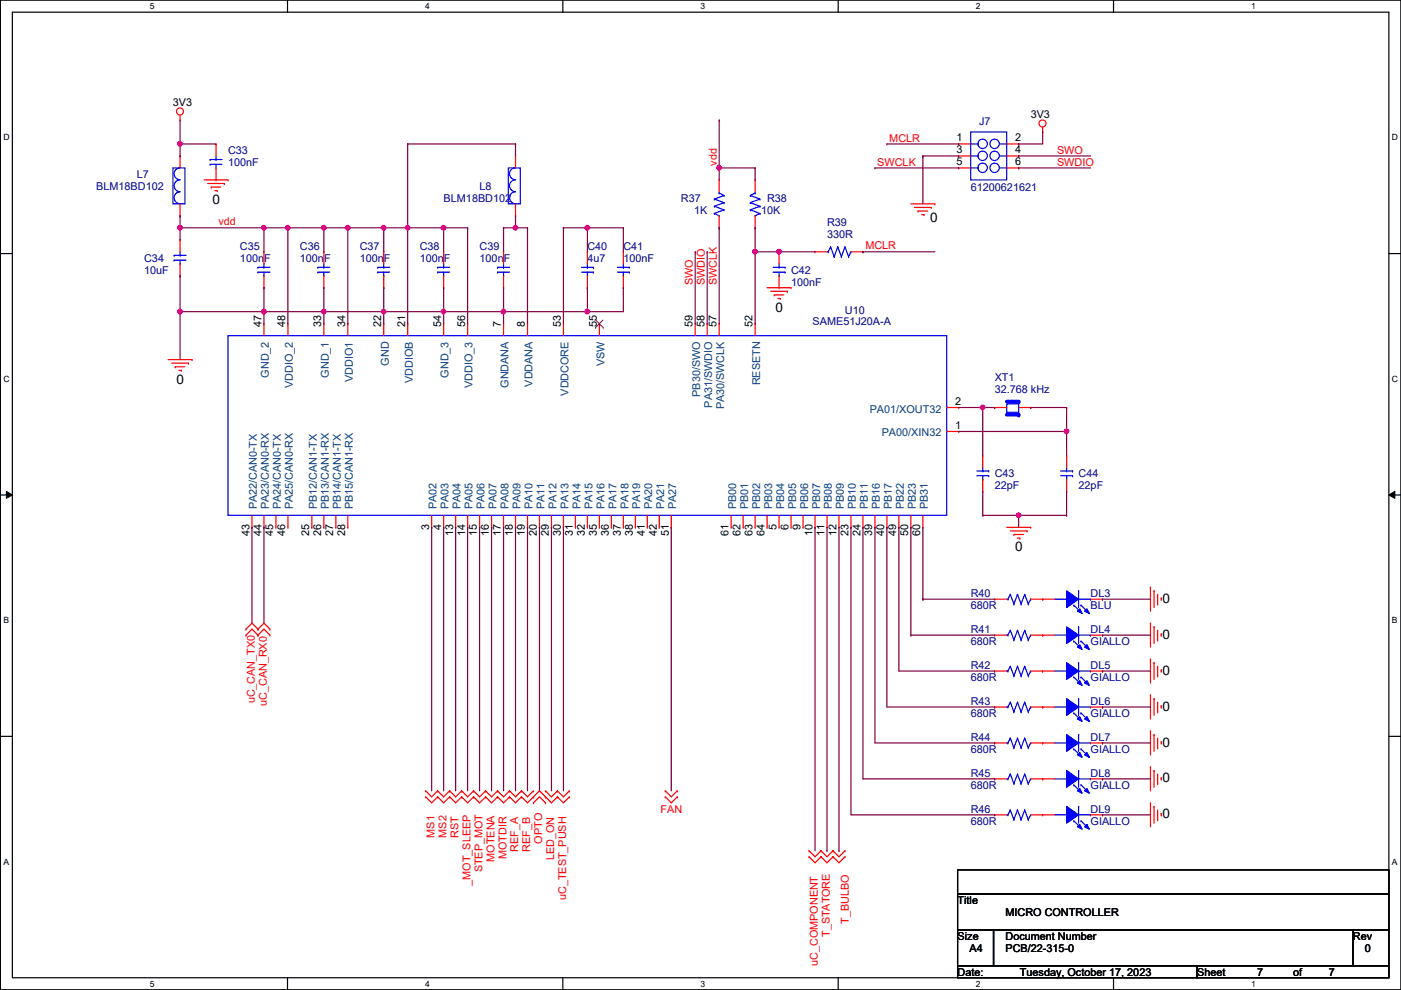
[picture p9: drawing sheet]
<svg xmlns="http://www.w3.org/2000/svg" width="297mm" height="210mm" viewBox="0 0 297 210" stroke-linecap="round" stroke-linejoin="round" font-family="sans-serif">
<defs><g id="words">
<g font-size="2.8">
<text x="45" y="43.2">0</text>
<text x="197.2" y="47">0</text>
<text x="164.4" y="66.1">0</text>
<text x="37.4" y="81.3">0</text>
<text x="215.2" y="116.9">0</text>
<text x="246.5" y="127.8">0</text>
<text x="246.5" y="135.4">0</text>
<text x="246.5" y="143">0</text>
<text x="246.5" y="150.7">0</text>
<text x="246.5" y="158.3">0</text>
<text x="246.5" y="165.9">0</text>
<text x="246.5" y="173.5">0</text>
</g>
<g font-size="2.3">
<text x="36.7" y="22.4">3V3</text>
<text x="202.8" y="30">1</text>
<text x="215.2" y="30">2</text>
<text x="218.5" y="25">3V3</text>
<text x="202.8" y="32.5">3</text>
<text x="202.8" y="35.1">5</text>
<text x="215.2" y="32.5">4</text>
<text x="215.2" y="35.1">6</text>
<text x="55.4" y="69.4" transform="rotate(-90 55.4 69.4)">47</text>
<text x="60.5" y="69.4" transform="rotate(-90 60.5 69.4)">48</text>
<text x="68.1" y="69.4" transform="rotate(-90 68.1 69.4)">33</text>
<text x="73.2" y="69.4" transform="rotate(-90 73.2 69.4)">34</text>
<text x="80.8" y="69.4" transform="rotate(-90 80.8 69.4)">22</text>
<text x="85.9" y="69.4" transform="rotate(-90 85.9 69.4)">21</text>
<text x="93.5" y="69.4" transform="rotate(-90 93.5 69.4)">54</text>
<text x="98.6" y="69.4" transform="rotate(-90 98.6 69.4)">56</text>
<text x="106.2" y="69.4" transform="rotate(-90 106.2 69.4)">7</text>
<text x="111.3" y="69.4" transform="rotate(-90 111.3 69.4)">8</text>
<text x="118.9" y="69.4" transform="rotate(-90 118.9 69.4)">53</text>
<text x="126.5" y="69.4" transform="rotate(-90 126.5 69.4)">55</text>
<text x="146.9" y="69.4" transform="rotate(-90 146.9 69.4)">59</text>
<text x="149.4" y="69.4" transform="rotate(-90 149.4 69.4)">58</text>
<text x="151.9" y="69.4" transform="rotate(-90 151.9 69.4)">57</text>
<text x="159.6" y="69.4" transform="rotate(-90 159.6 69.4)">52</text>
<text x="202.5" y="85.9">2</text>
<text x="202.5" y="90.9">1</text>
<text x="52.9" y="113.6" transform="rotate(-90 52.9 113.6)">43</text>
<text x="55.4" y="113.6" transform="rotate(-90 55.4 113.6)">44</text>
<text x="58" y="113.6" transform="rotate(-90 58 113.6)">45</text>
<text x="60.5" y="113.6" transform="rotate(-90 60.5 113.6)">46</text>
<text x="65.6" y="113.6" transform="rotate(-90 65.6 113.6)">25</text>
<text x="68.1" y="113.6" transform="rotate(-90 68.1 113.6)">26</text>
<text x="70.7" y="113.6" transform="rotate(-90 70.7 113.6)">27</text>
<text x="73.2" y="113.6" transform="rotate(-90 73.2 113.6)">28</text>
<text x="91" y="112.3" transform="rotate(-90 91 112.3)">3</text>
<text x="93.5" y="112.3" transform="rotate(-90 93.5 112.3)">4</text>
<text x="96.1" y="113.6" transform="rotate(-90 96.1 113.6)">13</text>
<text x="98.6" y="113.6" transform="rotate(-90 98.6 113.6)">14</text>
<text x="101.1" y="113.6" transform="rotate(-90 101.1 113.6)">15</text>
<text x="103.7" y="113.6" transform="rotate(-90 103.7 113.6)">16</text>
<text x="106.2" y="113.6" transform="rotate(-90 106.2 113.6)">17</text>
<text x="108.8" y="113.6" transform="rotate(-90 108.8 113.6)">18</text>
<text x="111.3" y="113.6" transform="rotate(-90 111.3 113.6)">19</text>
<text x="113.8" y="113.6" transform="rotate(-90 113.8 113.6)">20</text>
<text x="116.4" y="113.6" transform="rotate(-90 116.4 113.6)">29</text>
<text x="118.9" y="113.6" transform="rotate(-90 118.9 113.6)">30</text>
<text x="121.5" y="113.6" transform="rotate(-90 121.5 113.6)">31</text>
<text x="124" y="113.6" transform="rotate(-90 124 113.6)">32</text>
<text x="126.5" y="113.6" transform="rotate(-90 126.5 113.6)">35</text>
<text x="129.1" y="113.6" transform="rotate(-90 129.1 113.6)">36</text>
<text x="131.6" y="113.6" transform="rotate(-90 131.6 113.6)">37</text>
<text x="134.2" y="113.6" transform="rotate(-90 134.2 113.6)">38</text>
<text x="136.7" y="113.6" transform="rotate(-90 136.7 113.6)">41</text>
<text x="139.2" y="113.6" transform="rotate(-90 139.2 113.6)">42</text>
<text x="141.8" y="113.6" transform="rotate(-90 141.8 113.6)">51</text>
<text x="154.5" y="113.6" transform="rotate(-90 154.5 113.6)">61</text>
<text x="157" y="113.6" transform="rotate(-90 157 113.6)">62</text>
<text x="159.6" y="113.6" transform="rotate(-90 159.6 113.6)">63</text>
<text x="162.1" y="113.6" transform="rotate(-90 162.1 113.6)">64</text>
<text x="164.6" y="112.3" transform="rotate(-90 164.6 112.3)">5</text>
<text x="167.2" y="112.3" transform="rotate(-90 167.2 112.3)">6</text>
<text x="169.7" y="112.3" transform="rotate(-90 169.7 112.3)">9</text>
<text x="172.3" y="113.6" transform="rotate(-90 172.3 113.6)">10</text>
<text x="174.8" y="113.6" transform="rotate(-90 174.8 113.6)">11</text>
<text x="177.3" y="113.6" transform="rotate(-90 177.3 113.6)">12</text>
<text x="179.9" y="113.6" transform="rotate(-90 179.9 113.6)">23</text>
<text x="182.4" y="113.6" transform="rotate(-90 182.4 113.6)">24</text>
<text x="185" y="113.6" transform="rotate(-90 185 113.6)">39</text>
<text x="187.5" y="113.6" transform="rotate(-90 187.5 113.6)">40</text>
<text x="190" y="113.6" transform="rotate(-90 190 113.6)">49</text>
<text x="192.6" y="113.6" transform="rotate(-90 192.6 113.6)">50</text>
<text x="195.1" y="113.6" transform="rotate(-90 195.1 113.6)">60</text>
<text x="203" y="191.6">Title</text>
<text x="213.2" y="194.1">MICRO CONTROLLER</text>
<text x="203" y="199.2">Size</text>
<text x="205.6" y="201.8">A4</text>
<text x="213.2" y="199.2">Document Number</text>
<text x="213.2" y="201.8">PCB/22-315-0</text>
<text x="286.8" y="199.2">Rev</text>
<text x="289.4" y="201.8">0</text>
<text x="203" y="206.8">Date:</text>
<text x="216.2" y="206.8">Tuesday, October 17, 2023</text>
<text x="253.8" y="206.8">Sheet</text>
<text x="266.5" y="206.8">7</text>
<text x="274.1" y="206.8">of</text>
<text x="281.8" y="206.8">7</text>
</g>
<g font-size="2.3" fill="#000080">
<text x="207.6" y="26.5">J7</text>
<text x="48.3" y="32.6">C33</text>
<text x="48.3" y="35.1">100nF</text>
<text x="20.4" y="40.2">BLM18BD102</text>
<text x="29" y="37.7">L7</text>
<text x="101.7" y="40.2">L8</text>
<text x="205.8" y="40.5">61200621621</text>
<text x="94.1" y="42.8">BLM18BD102</text>
<text x="144.4" y="42.8">R37</text>
<text x="147.1" y="45.3">1K</text>
<text x="161.4" y="45.3">10K</text>
<text x="162.6" y="42.8">R38</text>
<text x="175.3" y="47.8">R39</text>
<text x="50.9" y="52.9">C35</text>
<text x="63.6" y="52.9">C36</text>
<text x="76.3" y="52.9">C37</text>
<text x="89" y="52.9">C38</text>
<text x="101.7" y="52.9">C39</text>
<text x="124.5" y="52.9">C40</text>
<text x="132.2" y="52.9">C41</text>
<text x="175.3" y="50.4">330R</text>
<text x="30.6" y="55.5">C34</text>
<text x="30.6" y="58">10uF</text>
<text x="50.9" y="55.5">100nF</text>
<text x="63.6" y="55.5">100nF</text>
<text x="76.3" y="55.5">100nF</text>
<text x="89" y="55.5">100nF</text>
<text x="101.7" y="55.5">100nF</text>
<text x="124.5" y="55.5">4u7</text>
<text x="132.2" y="55.5">100nF</text>
<text x="167.7" y="58">C42</text>
<text x="167.7" y="60.5">100nF</text>
<text x="172.3" y="68.9">SAME51J20A-A</text>
<text x="179.2" y="66.6">U10</text>
<text x="210.9" y="80.9">XT1</text>
<text x="210.9" y="83.4">32.768 kHz</text>
<text x="210.9" y="101.2">C43</text>
<text x="228.7" y="101.2">C44</text>
<text x="210.9" y="103.7">22pF</text>
<text x="228.7" y="103.7">22pF</text>
<text x="205.8" y="126.6">R40</text>
<text x="205.8" y="129.1">680R</text>
<text x="231.2" y="126.6">DL3</text>
<text x="231.2" y="129.1">BLU</text>
<text x="205.8" y="134.2">R41</text>
<text x="205.8" y="136.7">680R</text>
<text x="231.2" y="134.2">DL4</text>
<text x="231.2" y="136.7">GIALLO</text>
<text x="205.8" y="141.8">R42</text>
<text x="231.2" y="141.8">DL5</text>
<text x="205.8" y="144.4">680R</text>
<text x="205.8" y="149.4">R43</text>
<text x="231.2" y="144.4">GIALLO</text>
<text x="231.2" y="149.4">DL6</text>
<text x="205.8" y="152">680R</text>
<text x="231.2" y="152">GIALLO</text>
<text x="205.8" y="157.1">R44</text>
<text x="205.8" y="159.6">680R</text>
<text x="231.2" y="157.1">DL7</text>
<text x="231.2" y="159.6">GIALLO</text>
<text x="205.8" y="164.7">R45</text>
<text x="205.8" y="167.2">680R</text>
<text x="231.2" y="164.7">DL8</text>
<text x="231.2" y="167.2">GIALLO</text>
<text x="205.8" y="172.3">R46</text>
<text x="231.2" y="172.3">DL9</text>
<text x="205.8" y="174.8">680R</text>
<text x="231.2" y="174.8">GIALLO</text>
</g>
<g font-size="2.3" fill="#f00">
<text x="152" y="35.1" transform="rotate(-90 152 35.1)">vdd</text>
<text x="186" y="35.1">SWCLK</text>
<text x="188.5" y="30">MCLR</text>
<text x="224.1" y="32.6">SWO</text>
<text x="224.1" y="35.1">SWDIO</text>
<text x="46.3" y="47.8">vdd</text>
<text x="183.5" y="52.9">MCLR</text>
<text x="146.9" y="60.5" transform="rotate(-90 146.9 60.5)">SWO</text>
<text x="149.4" y="60.5" transform="rotate(-90 149.4 60.5)">SWDIO</text>
<text x="152" y="60.5" transform="rotate(-90 152 60.5)">SWCLK</text>
<text x="54" y="149.1" transform="rotate(-90 54 149.1)">uC_CAN_TX0</text>
<text x="56.6" y="149.6" transform="rotate(-90 56.6 149.6)">uC_CAN_RX0</text>
<text x="140" y="172.3">FAN</text>
<text x="92.1" y="177.6" transform="rotate(-90 92.1 177.6)">MS1</text>
<text x="94.7" y="177.6" transform="rotate(-90 94.7 177.6)">MS2</text>
<text x="97.2" y="177.6" transform="rotate(-90 97.2 177.6)">RST</text>
<text x="115" y="178.9" transform="rotate(-90 115 178.9)">OPTO</text>
<text x="102.3" y="185" transform="rotate(-90 102.3 185)">STEP_MOT</text>
<text x="104.8" y="182.7" transform="rotate(-90 104.8 182.7)">MOTENA</text>
<text x="107.4" y="182.2" transform="rotate(-90 107.4 182.2)">MOTDIR</text>
<text x="109.9" y="180.6" transform="rotate(-90 109.9 180.6)">REF_A</text>
<text x="112.4" y="180.6" transform="rotate(-90 112.4 180.6)">REF_B</text>
<text x="117.5" y="182.4" transform="rotate(-90 117.5 182.4)">LED_ON</text>
<text x="99.7" y="187.7" transform="rotate(-90 99.7 187.7)">_MOT_SLEEP</text>
<text x="120.1" y="190.8" transform="rotate(-90 120.1 190.8)">uC_TEST_PUSH</text>
<text x="180" y="195.9" transform="rotate(-90 180 195.9)">T_BULBO</text>
<text x="175.9" y="198.7" transform="rotate(-90 175.9 198.7)">T_STATORE</text>
<text x="173.4" y="204.8" transform="rotate(-90 173.4 204.8)">uC_COMPONENT</text>
</g>
<g font-size="2.3" fill="#004080">
<text x="82.4" y="77.5" transform="rotate(-90 82.4 77.5)">GND</text>
<text x="128.1" y="77.6" transform="rotate(-90 128.1 77.6)">VSW</text>
<text x="57" y="80.1" transform="rotate(-90 57 80.1)">GND_2</text>
<text x="62.1" y="82.2" transform="rotate(-90 62.1 82.2)">VDDIO_2</text>
<text x="69.7" y="80.1" transform="rotate(-90 69.7 80.1)">GND_1</text>
<text x="74.8" y="80.9" transform="rotate(-90 74.8 80.9)">VDDIO1</text>
<text x="87.5" y="81.2" transform="rotate(-90 87.5 81.2)">VDDIOB</text>
<text x="95.1" y="80.1" transform="rotate(-90 95.1 80.1)">GND_3</text>
<text x="100.2" y="82.2" transform="rotate(-90 100.2 82.2)">VDDIO_3</text>
<text x="107.8" y="82.2" transform="rotate(-90 107.8 82.2)">GNDANA</text>
<text x="112.9" y="82" transform="rotate(-90 112.9 82)">VDDANA</text>
<text x="120.5" y="83.9" transform="rotate(-90 120.5 83.9)">VDDCORE</text>
<text x="161.2" y="81.7" transform="rotate(-90 161.2 81.7)">RESETN</text>
<text x="148.5" y="84.1" transform="rotate(-90 148.5 84.1)">PB30/SWO</text>
<text x="151" y="86.4" transform="rotate(-90 151 86.4)">PA31/SWDIO</text>
<text x="153.5" y="86.8" transform="rotate(-90 153.5 86.8)">PA30/SWCLK</text>
<text x="184.4" y="87.5">PA01/XOUT32</text>
<text x="186.9" y="92.5">PA00/XIN32</text>
<text x="54.5" y="108" transform="rotate(-90 54.5 108)">PA22/CAN0-TX</text>
<text x="57" y="108" transform="rotate(-90 57 108)">PA23/CAN0-RX</text>
<text x="59.6" y="108" transform="rotate(-90 59.6 108)">PA24/CAN0-TX</text>
<text x="62.1" y="108" transform="rotate(-90 62.1 108)">PA25/CAN0-RX</text>
<text x="67.2" y="108" transform="rotate(-90 67.2 108)">PB12/CAN1-TX</text>
<text x="69.7" y="108" transform="rotate(-90 69.7 108)">PB13/CAN1-RX</text>
<text x="72.3" y="108" transform="rotate(-90 72.3 108)">PB14/CAN1-TX</text>
<text x="74.8" y="108" transform="rotate(-90 74.8 108)">PB15/CAN1-RX</text>
<text x="92.6" y="108" transform="rotate(-90 92.6 108)">PA02</text>
<text x="95.1" y="108" transform="rotate(-90 95.1 108)">PA03</text>
<text x="97.7" y="108" transform="rotate(-90 97.7 108)">PA04</text>
<text x="100.2" y="108" transform="rotate(-90 100.2 108)">PA05</text>
<text x="102.7" y="108" transform="rotate(-90 102.7 108)">PA06</text>
<text x="105.3" y="108" transform="rotate(-90 105.3 108)">PA07</text>
<text x="107.8" y="108" transform="rotate(-90 107.8 108)">PA08</text>
<text x="110.4" y="108" transform="rotate(-90 110.4 108)">PA09</text>
<text x="112.9" y="108" transform="rotate(-90 112.9 108)">PA10</text>
<text x="115.4" y="108" transform="rotate(-90 115.4 108)">PA11</text>
<text x="118" y="108" transform="rotate(-90 118 108)">PA12</text>
<text x="120.5" y="108" transform="rotate(-90 120.5 108)">PA13</text>
<text x="123.1" y="108" transform="rotate(-90 123.1 108)">PA14</text>
<text x="125.6" y="108" transform="rotate(-90 125.6 108)">PA15</text>
<text x="128.1" y="108" transform="rotate(-90 128.1 108)">PA16</text>
<text x="130.7" y="108" transform="rotate(-90 130.7 108)">PA17</text>
<text x="133.2" y="108" transform="rotate(-90 133.2 108)">PA18</text>
<text x="135.8" y="108" transform="rotate(-90 135.8 108)">PA19</text>
<text x="138.3" y="108" transform="rotate(-90 138.3 108)">PA20</text>
<text x="140.8" y="108" transform="rotate(-90 140.8 108)">PA21</text>
<text x="143.4" y="108" transform="rotate(-90 143.4 108)">PA27</text>
<text x="156.1" y="108" transform="rotate(-90 156.1 108)">PB00</text>
<text x="158.6" y="108" transform="rotate(-90 158.6 108)">PB01</text>
<text x="161.2" y="108" transform="rotate(-90 161.2 108)">PB02</text>
<text x="163.7" y="108" transform="rotate(-90 163.7 108)">PB03</text>
<text x="166.2" y="108" transform="rotate(-90 166.2 108)">PB04</text>
<text x="168.8" y="108" transform="rotate(-90 168.8 108)">PB05</text>
<text x="171.3" y="108" transform="rotate(-90 171.3 108)">PB06</text>
<text x="173.9" y="108" transform="rotate(-90 173.9 108)">PB07</text>
<text x="176.4" y="108" transform="rotate(-90 176.4 108)">PB08</text>
<text x="178.9" y="108" transform="rotate(-90 178.9 108)">PB09</text>
<text x="181.5" y="108" transform="rotate(-90 181.5 108)">PB10</text>
<text x="184" y="108" transform="rotate(-90 184 108)">PB11</text>
<text x="186.6" y="108" transform="rotate(-90 186.6 108)">PB16</text>
<text x="189.1" y="108" transform="rotate(-90 189.1 108)">PB17</text>
<text x="191.6" y="108" transform="rotate(-90 191.6 108)">PB22</text>
<text x="194.2" y="108" transform="rotate(-90 194.2 108)">PB23</text>
<text x="196.7" y="108" transform="rotate(-90 196.7 108)">PB31</text>
</g>
<g font-size="1.8">
<text x="31.8" y="1.9">5</text>
<text x="90.1" y="1.9">4</text>
<text x="148.5" y="1.9">3</text>
<text x="206.9" y="1.9">2</text>
<text x="265.3" y="1.9">1</text>
<text x=".7" y="29.8">D</text>
<text x="295.1" y="29.8">D</text>
<text x=".7" y="80.9">C</text>
<text x="295.1" y="80.9">C</text>
<text x=".7" y="132.1">B</text>
<text x="295.1" y="132.1">B</text>
<text x=".7" y="183.3">A</text>
<text x="295.1" y="183.3">A</text>
<text x="31.8" y="209.2">5</text>
<text x="90.1" y="209.2">4</text>
<text x="148.5" y="209.2">3</text>
<text x="206.9" y="209.2">2</text>
<text x="265.3" y="209.2">1</text>
</g>
</g></defs>
<path d="M.1 0h296.9v209.8h-296.9zM2.6 2.6h291.9v204.7h-291.9z" fill="none" stroke="#000" stroke-width=".25"/>
<g fill="#fff">
<path d="M31.8 .3h1v2h-1z"/>
<path d="M31.8 207.6h1v1.9h-1z"/>
</g>
<path d="M61 0v2.6M61 207.3v2.5" fill="none" stroke="#000" stroke-width=".25"/>
<g fill="#fff">
<path d="M90.1 .3h1v2h-1z"/>
<path d="M90.1 207.6h1v1.9h-1z"/>
</g>
<path d="M119.3 0v2.6M119.3 207.3v2.5" fill="none" stroke="#000" stroke-width=".25"/>
<g fill="#fff">
<path d="M148.5 .3h1v2h-1z"/>
<path d="M148.5 207.6h1v1.9h-1z"/>
</g>
<path d="M177.7 0v2.6M177.7 207.3v2.5" fill="none" stroke="#000" stroke-width=".25"/>
<g fill="#fff">
<path d="M206.9 .3h1v2h-1z"/>
<path d="M206.9 207.6h1v1.9h-1z"/>
</g>
<path d="M236.1 0v2.6M236.1 207.3v2.5" fill="none" stroke="#000" stroke-width=".25"/>
<g fill="#fff">
<path d="M265.3 .3h.9v2h-.9z"/>
<path d="M265.3 207.6h.9v1.9h-.9z"/>
<path d="M.7 28.2h1.3v1.9h-1.3z"/>
<path d="M295.1 28.2h1.3v1.9h-1.3z"/>
<path d="M.7 79.3h1.3v2h-1.3z"/>
<path d="M295.1 79.3h1.3v2h-1.3z"/>
</g>
<path d="M.1 53.8h2.5M294.5 53.8h2.5" fill="none" stroke="#000" stroke-width=".25"/>
<g fill="#fff">
<path d="M.7 130.5h1.2v2h-1.2z"/>
<path d="M295.1 130.5h1.2v2h-1.2z"/>
</g>
<path d="M.1 104.9h2.5M294.5 104.9h2.5" fill="none" stroke="#000" stroke-width=".25"/>
<path d="M1.4 104.2l1.2 .7-1.2 .8zM294.5 104.9l1.2-.7v1.5z" fill="#000"/>
<path d="M1.4 104.2l1.2 .7-1.2 .8zM294.5 104.9l1.2-.7v1.5z" fill="none" stroke="#000" stroke-width=".21"/>
<g fill="#fff">
<path d="M.7 181.7h1.2v2h-1.2z"/>
<path d="M295.1 181.7h1.2v2h-1.2z"/>
</g>
<path d="M.1 156.1h2.5M294.5 156.1h2.5M203 184.4h91.5v5.1h-91.5zM203 189.5h91.5v7.6h-91.5zM203 197.1h7.6v7.7h-7.6zM210.6 197.1h76.2v7.7h-76.2zM286.8 197.1h7.7v7.7h-7.7zM203 204.8h50.8v2.5h-50.8zM253.8 204.8h40.7v2.5h-40.7z" fill="none" stroke="#000" stroke-width=".25"/>
<g fill="none" stroke="#f00" stroke-width=".25">
<path d="M38.2 25.4h.1M38.2 24.4v1M43.3 38.1h5M44 38.9h3.6M44.8 39.7h.1M44.8 39.7h2M47.6 38.9h.1M48.3 38.1h.1M160.1 38.1h.1M160.1 38.1v2.6M221.1 28h.1M221.1 27v1"/>
<path d="M45.5 40.4h.6M46.1 40.4h.1M160.1 48.3h.1M160.1 45.8v2.5M193.1 43.2h5.1M193.9 44h3.5M194.6 44.7h.1M194.6 44.7h2.1M195.4 45.5h.5M195.9 45.5h.1M197.4 44h.1M198.2 43.2h.1"/>
<path d="M35.6 76.2h5.1M36.4 77h3.6M37.2 77.8h.1M37.2 77.8h2M37.9 78.5h.5M38.4 78.5h.1M40 77h.1M40.7 76.2h.1M162.6 61h5.1M163.4 61.8h3.6M164.2 62.5h.1M164.2 62.5h2"/>
<path d="M164.9 63.3h.5M165.4 63.3h.1M167 61.8h.1M167.7 61h.1M213.4 111.8h5.1M214.2 112.6h3.6M215 113.3h.1M215 113.3h2M215.7 114.1h.5M216.2 114.1h.1M217.8 112.6h.1M218.5 111.8h.1"/>
<path d="M52.2 133.4h.1M52.2 134.7h.1M52.2 133.4l1.2-1.3 1.3 1.3M52.2 134.7l1.2-1.3 1.3 1.3M54.7 133.4h.1M54.7 134.7h.1M54.7 133.4l1.3-1.3 1.2 1.3M54.7 134.7l1.3-1.3 1.2 1.3M57.2 133.4h.1M57.2 134.7h.1M243.9 124.5h.1M243.9 132.1h.1"/>
<path d="M243.9 139.7h.1M243.9 124.5v5.1M243.9 132.1v5.1M243.9 139.7v5.1M244.7 125.3h.1M244.7 132.9h.1M244.7 125.3v3.5M244.7 132.9v3.5M245.4 128.1h.1M245.4 135.7h.1M245.4 126v2.1M245.4 133.6v2.1"/>
<path d="M246.2 126.8h.1M246.2 134.4h.1M246.2 126.8v.5M246.2 134.4v.5M243.9 147.4h.1M243.9 155h.1M243.9 147.4v5M243.9 155v5.1M244.7 140.5h.1M244.7 148.1h.1M244.7 155.7h.1M244.7 140.5v3.6"/>
<path d="M244.7 148.1v3.6M244.7 155.7v3.6M245.4 143.3h.1M245.4 150.9h.1M245.4 158.5h.1M245.4 141.3v2M245.4 148.9v2M245.4 156.5v2M246.2 142h.1M246.2 149.6h.1M246.2 157.3h.1M246.2 142v.5"/>
<path d="M246.2 149.6v.6M246.2 157.3v.5M90.3 169h.1M90.3 167.7h.1M90.3 169l1.2 1.2 1.3-1.2M90.3 167.7l1.2 1.3 1.3-1.3M92.8 169h.1M92.8 167.7h.1M92.8 169l1.3 1.2 1.2-1.2M92.8 167.7l1.3 1.3 1.2-1.3M95.3 169h.1M95.3 167.7h.1"/>
<path d="M95.3 169l1.3 1.2 1.3-1.2M95.3 167.7l1.3 1.3 1.3-1.3M97.9 169h.1M97.9 167.7h.1M97.9 169l1.2 1.2 1.3-1.2M97.9 167.7l1.2 1.3 1.3-1.3M100.4 169h.1M100.4 167.7h.1M100.4 169l1.3 1.2 1.3-1.2M100.4 167.7l1.3 1.3 1.3-1.3M103 169h.1M103 167.7h.1"/>
<path d="M103 169l1.2 1.2 1.3-1.2M103 167.7l1.2 1.3 1.3-1.3M105.5 169h.1M105.5 167.7h.1M105.5 169l1.3 1.2 1.2-1.2M105.5 167.7l1.3 1.3 1.2-1.3M108 169h.1M108 167.7h.1M108 169l1.3 1.2 1.3-1.2M108 167.7l1.3 1.3 1.3-1.3M110.6 169h.1M110.6 167.7h.1"/>
<path d="M110.6 169l1.2 1.2 2.6-2.5 2.5 2.5 1.3-1.2M110.6 167.7l1.2 1.3 1.3-1.3M113.1 169h.1M113.1 170.2h.1M113.1 167.7h.1M113.1 170.2l1.3-1.2 1.3 1.2M115.7 169h.1M115.7 170.2h.1M115.7 167.7h.1M115.7 167.7l1.2 1.3 1.3-1.3M118.2 169h.1M118.2 167.7h.1"/>
<path d="M118.2 169l1.3 1.2 1.2-1.2M118.2 167.7l1.3 1.3 1.2-1.3M120.7 169h.1M120.7 167.7h.1M141.1 169h.1M141.1 167.7h.1M141.1 169l1.2 1.2 1.3-1.2M141.1 167.7l1.2 1.3 1.3-1.3M143.6 169h.1M143.6 167.7h.1M243.9 162.6h.1M243.9 170.2h.1"/>
<path d="M243.9 162.6v5.1M243.9 170.2v5.1M244.7 163.4h.1M244.7 171h.1M244.7 163.4v3.5M244.7 171v3.5M245.4 166.2h.1M245.4 173.8h.1M245.4 164.1v2.1M245.4 171.7v2.1M246.2 164.9h.1M246.2 172.5h.1"/>
<path d="M246.2 164.9v.5M246.2 172.5v.5M171.5 181.7h.1M171.5 180.4h.1M171.5 181.7l1.3 1.2 1.3-1.2M171.5 180.4l1.3 1.3 1.3-1.3M174.1 181.7h.1M174.1 180.4h.1M174.1 181.7l1.2 1.2 1.3-1.2M174.1 180.4l1.2 1.3 1.3-1.3M176.6 181.7h.1M176.6 180.4h.1"/>
<path d="M176.6 181.7l1.3 1.2 1.3-1.2M176.6 180.4l1.3 1.3 1.3-1.3M179.2 181.7h.1M179.2 180.4h.1"/>
<circle cx="38.2" cy="23.6" r=".75"/>
<circle cx="221" cy="26.2" r=".75"/>
</g>
<g fill="none" stroke="#00f" stroke-width=".25">
<path d="M159.1 41.4h.1M159.1 43h.1M159.1 44.5h.1M159.1 41.4l2 .8M159.1 43l2 .7M159.1 44.5l2 .8M160.1 45.8h.1M160.1 40.9h.1M160.1 40.9l-1 .5M160.1 40.7v.2M161.1 42.2h.1M161.1 43.7h.1"/>
<path d="M161.1 45.3h.1M161.1 42.2l-2 .8M161.1 43.7l-2 .8M161.1 45.3l-1 .5M213.4 85.6h2.6v1.8h-2.6z"/>
</g>
<path d="M213.4 87.9h2.6" fill="none" stroke="#00f" stroke-width=".76"/>
<circle cx="216" cy="87.9" r=".38" fill="#00f"/>
<path d="M213.4 85.1h2.6" fill="none" stroke="#00f" stroke-width=".76"/>
<circle cx="216" cy="85.1" r=".38" fill="#00f"/>
<path d="M124.5 53.4h.1M124.5 53.4v2.5M124.5 58.5v2.5M124.5 61h.1M210.9 86.4h.1M210.9 86.4h2.5M216 86.4h2.5M218.5 86.4h.1M210.9 157.5h.1M210.9 157.5h2.5M218.5 157.5h2.6M221.1 157.5h.1" fill="none" stroke="#f00" stroke-width=".25"/>
<g fill="none" stroke="#00f" stroke-width=".25">
<path d="M123.3 56.7h2.5M123.3 57.7h2.5M124.5 58.5h.1M124.5 56.7h.1M124.5 55.9v.8M124.5 57.7v.8M125.8 56.7h.1M125.8 57.7h.1M213.4 157.5h.3M213.7 157.5h.1M214.2 156.5h.1M214.2 156.5l-.5 1"/>
<path d="M214.2 156.5l.8 2M215 158.5h.1M215.7 156.5h.1M215.7 156.5l-.7 2M215.7 156.5l.8 2M216.5 158.5h.1M217.3 156.5h.1M217.3 156.5l-.8 2M217.3 156.5l.7 2M218 158.5h.1M218.5 157.5h.1M218.5 157.5l-.5 1"/>
<path d="M223.6 157.5h2.5M226.1 157.5h.1M227.7 158.8h.1M227.7 158.8l1.5 1.5M228.7 155.7h.1M228.7 157.5h2.5M228.7 155.7v3.6M229.2 158.8h.1M229.2 158.8l1.5 1.5M231.2 157.5h.1"/>
</g>
<path d="M226.1 155.7l2.6 1.8-2.6 1.8z" fill-rule="evenodd" fill="#00f"/>
<path d="M226.1 155.7l2.6 1.8-2.6 1.8z" fill="none" stroke="#00f" stroke-width=".25"/>
<path d="M230.5 159.6l.5 1-1-.5z" fill-rule="evenodd" fill="#00f"/>
<path d="M230.5 159.6l.5 1-1-.5z" fill="none" stroke="#00f" stroke-width=".25"/>
<path d="M228.9 159.6l.5 1-1-.5z" fill-rule="evenodd" fill="#00f"/>
<g fill="none" stroke="#00f" stroke-width=".25">
<path d="M36.7 35.6h2.5v7.6h-2.5zM38.2 38.1a1.25 1.25 0 0 0-1.3 1.3 1.25 1.25 0 0 0 1.3 1.2M38.2 35.6a1.25 1.25 0 0 0-1.3 1.3 1.25 1.25 0 0 0 1.3 1.2M107.8 35.6h2.5v7.6h-2.5zM109.3 38.1a1.25 1.25 0 0 0-1.3 1.3 1.25 1.25 0 0 0 1.3 1.2M109.3 35.6a1.25 1.25 0 0 0-1.3 1.3 1.25 1.25 0 0 0 1.3 1.2M205.8 28h7.6v10.1h-7.6zM205.8 30.5h1.5M205.8 33.1h1.5M205.8 35.6h1.5M207.3 30.5h.1M207.3 33.1h.1"/>
<path d="M207.3 35.6h.1M211.9 30.5h1.5M211.9 33.1h1.5M211.9 35.6h1.5M213.4 30.5h.1M213.4 33.1h.1M213.4 35.6h.1M38.2 40.7a1.25 1.25 0 0 0-1.3 1.2 1.25 1.25 0 0 0 1.3 1.3M54.7 56.7h.1M54.7 57.7h.1M54.7 56.7h2.5M54.7 57.7h2.5"/>
<path d="M56 58.5h.1M56 56.7h.1M56 55.9v.8M56 57.7v.8M67.4 56.7h.1M67.4 57.7h.1M67.4 56.7h2.5M67.4 57.7h2.5M68.7 58.5h.1M68.7 56.7h.1M68.7 55.9v.8M68.7 57.7v.8"/>
<path d="M109.3 40.7a1.25 1.25 0 0 0-1.3 1.2 1.25 1.25 0 0 0 1.3 1.3M130.9 56.7h2.5M130.9 57.7h2.5M132.2 58.5h.1M132.2 56.7h.1M132.2 55.9v.8M132.2 57.7v.8M133.4 56.7h.1M133.4 57.7h.1M163.9 56.7h2.6M163.9 57.7h2.6M165.2 58.5h.1"/>
<path d="M165.2 56.7h.1M165.2 55.9v.8M165.2 57.7v.8M166.5 56.7h.1M166.5 57.7h.1M207.1 99.9h2.5M208.4 99.9h.1M208.4 99.1v.8M209.6 99.9h.1M207.1 100.9h2.5M208.4 101.6h.1M208.4 100.9v.7"/>
<path d="M209.6 100.9h.1M213.4 127h.3M213.7 127h.1M214.2 126h.1M214.2 126l-.5 1M214.2 126l.8 2.1M215 128.1h.1M215.7 126h.1M215.7 126l-.7 2.1M215.7 126l.8 2.1M216.5 128.1h.1M217.3 126h.1"/>
<path d="M217.3 126l-.8 2.1M217.3 126l.7 2.1M218 128.1h.1M218.5 127h.1M218.5 127l-.5 1.1M213.4 142.3h.3M213.7 142.3h.1M214.2 141.3h.1M214.2 141.3l-.5 1M214.2 141.3l.8 2M215 143.3h.1M215.7 141.3h.1"/>
<path d="M215.7 141.3l-.7 2M215.7 141.3l.8 2M216.5 143.3h.1M217.3 141.3h.1M217.3 141.3l-.8 2M217.3 141.3l.7 2M218 143.3h.1M218.5 142.3h.1M218.5 142.3l-.5 1M228.9 159.6l.5 1-1-.5zM213.4 172.8h.3M213.4 165.1h.3"/>
<path d="M213.7 172.8h.1M213.7 165.1h.1M214.2 171.7h.1M214.2 164.1h.1M214.2 171.7l-.5 1.1M214.2 171.7l.8 2.1M214.2 164.1l-.5 1M214.2 164.1l.8 2.1M215 173.8h.1M215 166.2h.1M215.7 171.7h.1M215.7 164.1h.1"/>
<path d="M215.7 171.7l-.7 2.1M215.7 171.7l.8 2.1M215.7 164.1l-.7 2.1M215.7 164.1l.8 2.1M216.5 173.8h.1M216.5 166.2h.1M217.3 171.7h.1M217.3 164.1h.1M217.3 171.7l-.8 2.1M217.3 171.7l.7 2.1M217.3 164.1l-.8 2.1M217.3 164.1l.7 2.1"/>
<path d="M218 173.8h.1M218 166.2h.1M218.5 172.8h.1M218.5 165.1h.1M218.5 172.8l-.5 1M218.5 165.1l-.5 1.1M223.6 172.8h2.5M226.1 172.8h.1M227.7 174h.1M227.7 174l1.5 1.6M228.7 171h.1M228.7 172.8h2.5"/>
<path d="M228.7 171v3.5M229.2 174h.1M229.2 174l1.5 1.6M231.2 172.8h.1"/>
<circle cx="208.3" cy="30.5" r="1"/>
<circle cx="208.3" cy="33" r="1"/>
<circle cx="208.3" cy="35.6" r="1"/>
<circle cx="210.9" cy="30.5" r="1"/>
<circle cx="210.9" cy="33" r="1"/>
<circle cx="210.9" cy="35.6" r="1"/>
</g>
<g fill="none" stroke="#f00" stroke-width=".25">
<path d="M38.2 33.1h.1M38.2 33.1v2.5M109.3 33.1h.1M109.3 33.1v2.5M203.3 30.5h.1M203.3 33.1h.1M203.3 35.6h.1M203.3 30.5h2.5M203.3 33.1h2.5M203.3 35.6h2.5M213.4 30.5h2.6M213.4 33.1h2.6"/>
<path d="M213.4 35.6h2.6M216 30.5h.1M216 33.1h.1M216 35.6h.1M38.2 45.8h.1M38.2 43.2v2.6M56 53.4h.1M56 53.4v2.5M56 58.5v2.5M68.7 53.4h.1M68.7 53.4v2.5M68.7 58.5v2.5"/>
<path d="M109.3 45.8h.1M109.3 43.2v2.6M132.2 53.4h.1M132.2 53.4v2.5M132.2 58.5v2.5M165.2 53.4h.1M165.2 53.4v2.5M165.2 58.5v2.5M56 61h.1M68.7 61h.1M132.2 61h.1M165.2 61h.1"/>
<path d="M208.4 96.6h.1M208.4 96.6v2.5M208.4 104.2h.1M208.4 101.6v2.6M210.9 127h.1M210.9 127h2.5M218.5 127h2.6M221.1 127h.1M210.9 142.3h.1M210.9 142.3h2.5M218.5 142.3h2.6M221.1 157.5h.1"/>
<path d="M221.1 142.3h.1M221.1 157.5h2.5M231.2 157.5h2.6M233.8 157.5h.1M210.9 172.8h.1M210.9 165.1h.1M210.9 172.8h2.5M210.9 165.1h2.5M218.5 172.8h2.6M218.5 165.1h2.6M221.1 172.8h.1M221.1 165.1h.1"/>
</g>
<path d="M226.1 171l2.6 1.8-2.6 1.7z" fill-rule="evenodd" fill="#00f"/>
<path d="M226.1 171l2.6 1.8-2.6 1.7z" fill="none" stroke="#00f" stroke-width=".25"/>
<path d="M230.5 174.8l.5 1-1-.5z" fill-rule="evenodd" fill="#00f"/>
<path d="M230.5 174.8l.5 1-1-.5z" fill="none" stroke="#00f" stroke-width=".25"/>
<path d="M228.9 174.8l.5 1-1-.5z" fill-rule="evenodd" fill="#00f"/>
<g fill="none" stroke="#00f" stroke-width=".25">
<path d="M213.4 134.7h.3M213.7 134.7h.1M214.2 133.6h.1M214.2 133.6l-.5 1.1M214.2 133.6l.8 2.1M215 135.7h.1M215.7 133.6h.1M215.7 133.6l-.7 2.1M215.7 133.6l.8 2.1M216.5 135.7h.1M217.3 133.6h.1M217.3 133.6l-.8 2.1"/>
<path d="M217.3 133.6l.7 2.1M218 135.7h.1M218.5 134.7h.1M218.5 134.7l-.5 1M223.6 165.1h2.5M226.1 165.1h.1M227.7 166.4h.1M227.7 166.4l1.5 1.5M228.7 163.4h.1M228.7 163.4v3.5M228.7 165.1h2.5M228.9 174.8l.5 1-1-.5z"/>
<path d="M229.2 166.4h.1M229.2 166.4l1.5 1.5M231.2 165.1h.1"/>
</g>
<path d="M210.9 134.7h.1M210.9 134.7h2.5M218.5 134.7h2.6M221.1 134.7h.1M221.1 172.8h.1M221.1 172.8h2.5M231.2 172.8h2.6M233.8 172.8h.1" fill="none" stroke="#f00" stroke-width=".25"/>
<path d="M226.1 163.4l2.6 1.7-2.6 1.8z" fill-rule="evenodd" fill="#00f"/>
<path d="M226.1 163.4l2.6 1.7-2.6 1.8z" fill="none" stroke="#00f" stroke-width=".25"/>
<path d="M230.5 167.2l.5 1-1-.5z" fill-rule="evenodd" fill="#00f"/>
<path d="M230.5 167.2l.5 1-1-.5z" fill="none" stroke="#00f" stroke-width=".25"/>
<path d="M228.9 167.2l.5 1-1-.5z" fill-rule="evenodd" fill="#00f"/>
<path d="M223.6 127h2.5M226.1 127h.1M227.7 128.3h.1M227.7 128.3l1.5 1.5M228.7 125.3h.1M228.7 125.3v3.5M228.7 127h2.5M229.2 128.3h.1M229.2 128.3l1.5 1.5M231.2 127h.1M228.9 167.2l.5 1-1-.5z" fill="none" stroke="#00f" stroke-width=".25"/>
<path d="M221.1 165.1h.1M221.1 165.1h2.5M231.2 165.1h2.6M233.8 165.1h.1" fill="none" stroke="#f00" stroke-width=".25"/>
<path d="M226.1 125.3l2.6 1.7-2.6 1.8z" fill-rule="evenodd" fill="#00f"/>
<path d="M226.1 125.3l2.6 1.7-2.6 1.8z" fill="none" stroke="#00f" stroke-width=".25"/>
<path d="M230.5 129.1l.5 1-1-.5z" fill-rule="evenodd" fill="#00f"/>
<path d="M230.5 129.1l.5 1-1-.5z" fill="none" stroke="#00f" stroke-width=".25"/>
<path d="M228.9 129.1l.5 1-1-.5z" fill-rule="evenodd" fill="#00f"/>
<path d="M228.9 129.1l.5 1-1-.5zM223.6 142.3h2.5M226.1 142.3h.1M227.7 143.6h.1M227.7 143.6l1.5 1.5M228.7 140.5h.1M228.7 140.5v3.6M228.7 142.3h2.5M229.2 143.6h.1M229.2 143.6l1.5 1.5M231.2 142.3h.1" fill="none" stroke="#00f" stroke-width=".25"/>
<path d="M221.1 127h.1M221.1 127h2.5M231.2 127h2.6M233.8 127h.1" fill="none" stroke="#f00" stroke-width=".25"/>
<path d="M226.1 140.5l2.6 1.8-2.6 1.8z" fill-rule="evenodd" fill="#00f"/>
<path d="M226.1 140.5l2.6 1.8-2.6 1.8z" fill="none" stroke="#00f" stroke-width=".25"/>
<path d="M230.5 144.3l.5 1-1-.5z" fill-rule="evenodd" fill="#00f"/>
<path d="M230.5 144.3l.5 1-1-.5z" fill="none" stroke="#00f" stroke-width=".25"/>
<path d="M228.9 144.3l.5 1-1-.5z" fill-rule="evenodd" fill="#00f"/>
<g fill="none" stroke="#00f" stroke-width=".25">
<path d="M44.5 33.8h.1M44.5 34.8h.1M44.5 33.8h2.6M44.5 34.8h2.6M45.8 35.6h.1M45.8 33.8h.1M45.8 33.1v.7M45.8 34.8v.8M36.9 54.1h.1M36.9 55.2h.1M36.9 54.1h2.6M36.9 55.2h2.6"/>
<path d="M38.2 55.9h.1M38.2 54.1h.1M38.2 53.4v.7M38.2 55.2v.7M80.1 56.7h.1M80.1 57.7h.1M80.1 56.7h2.5M80.1 57.7h2.5M81.4 58.5h.1M81.4 56.7h.1M81.4 55.9v.8M81.4 57.7v.8"/>
<path d="M92.8 56.7h.1M92.8 57.7h.1M92.8 56.7h2.5M92.8 57.7h2.5M94.1 58.5h.1M94.1 56.7h.1M94.1 55.9v.8M94.1 57.7v.8M175.3 53.4h.3M175.6 53.4h.1M176.1 52.4h.1M176.1 52.4l-.5 1"/>
<path d="M176.1 52.4l.8 2M176.9 54.4h.1M177.6 52.4h.1M177.6 52.4l-.7 2M177.6 52.4l.8 2M178.4 54.4h.1M179.2 52.4h.1M179.2 52.4l-.8 2M179.2 52.4l.7 2M179.9 54.4h.1M180.4 53.4h.1M180.4 53.4l-.5 1"/>
<path d="M48.3 71.2h152.4v38.1h-152.4zM224.9 99.9h2.5M226.1 99.9h.1M226.1 99.1v.8M227.4 99.9h.1M224.9 100.9h2.5M226.1 101.6h.1M226.1 100.9v.7M227.4 100.9h.1M223.6 134.7h2.5M226.1 134.7h.1M227.7 135.9h.1"/>
<path d="M227.7 135.9l1.5 1.6M228.7 132.9h.1M228.7 132.9v3.5M228.7 134.7h2.5M229.2 135.9h.1M229.2 135.9l1.5 1.6M231.2 134.7h.1M213.4 149.9h.3M213.7 149.9h.1M214.2 148.9h.1M214.2 148.9l-.5 1M214.2 148.9l.8 2"/>
<path d="M215 150.9h.1M215.7 148.9h.1M215.7 148.9l-.7 2M215.7 148.9l.8 2M216.5 150.9h.1M217.3 148.9h.1M217.3 148.9l-.8 2M217.3 148.9l.7 2M218 150.9h.1M218.5 149.9h.1M218.5 149.9l-.5 1M228.9 144.3l.5 1-1-.5z"/>
</g>
<g fill="none" stroke="#f00" stroke-width=".25">
<path d="M45.8 30.5h.1M45.8 38.1h.1M45.8 30.5v2.6M45.8 35.6v2.5M38.2 50.8h.1M38.2 58.5h.1M38.2 50.8v2.6M38.2 55.9v2.6M81.4 53.4h.1M81.4 53.4v2.5M81.4 58.5v2.5M94.1 53.4h.1"/>
<path d="M94.1 53.4v2.5M94.1 58.5v2.5M172.8 53.4h.1M172.8 53.4h2.5M180.4 53.4h2.6M183 53.4h.1M56 68.6h.1M56 68.6v2.6M61 68.6h.1M61 68.6v2.6M68.7 68.6h.1M68.7 68.6v2.6"/>
<path d="M73.7 68.6h.1M73.7 68.6v2.6M81.4 61h.1M81.4 68.6h.1M81.4 68.6v2.6M86.4 68.6h.1M86.4 68.6v2.6M94.1 61h.1M94.1 68.6h.1M94.1 68.6v2.6M99.1 68.6h.1M99.1 68.6v2.6"/>
<path d="M106.8 68.6h.1M106.8 68.6v2.6M111.8 68.6h.1M111.8 68.6v2.6M119.5 68.6h.1M119.5 68.6v2.6M127.1 68.6h.1M127.1 68.6v2.6M147.4 68.6h.1M147.4 68.6v2.6M149.9 68.6h.1M149.9 68.6v2.6"/>
<path d="M152.5 68.6h.1M152.5 68.6v2.6M160.1 68.6h.1M160.1 68.6v2.6M200.7 91.5h2.6M200.7 86.4h2.6M203.3 91.5h.1M203.3 86.4h.1M226.1 96.6h.1M226.1 96.6v2.5M53.4 111.8h.1M53.4 109.3v2.5"/>
<path d="M56 111.8h.1M56 109.3v2.5M58.5 111.8h.1M58.5 109.3v2.5M61 111.8h.1M61 109.3v2.5M66.1 111.8h.1M66.1 109.3v2.5M68.7 111.8h.1M68.7 109.3v2.5M71.2 111.8h.1M71.2 109.3v2.5"/>
<path d="M73.7 111.8h.1M73.7 109.3v2.5M91.5 111.8h.1M91.5 109.3v2.5M94.1 111.8h.1M94.1 109.3v2.5M96.6 111.8h.1M96.6 109.3v2.5M99.1 111.8h.1M99.1 109.3v2.5M101.7 111.8h.1M101.7 109.3v2.5"/>
<path d="M104.2 111.8h.1M104.2 109.3v2.5M106.8 111.8h.1M106.8 109.3v2.5M109.3 111.8h.1M109.3 109.3v2.5M111.8 111.8h.1M111.8 109.3v2.5M114.4 111.8h.1M114.4 109.3v2.5M116.9 111.8h.1M116.9 109.3v2.5"/>
<path d="M119.5 111.8h.1M119.5 109.3v2.5M122 111.8h.1M122 109.3v2.5M124.5 111.8h.1M124.5 109.3v2.5M127.1 111.8h.1M127.1 109.3v2.5M129.6 111.8h.1M129.6 109.3v2.5M132.2 111.8h.1M132.2 109.3v2.5"/>
<path d="M134.7 111.8h.1M134.7 109.3v2.5M137.2 111.8h.1M137.2 109.3v2.5M139.8 111.8h.1M139.8 109.3v2.5M142.3 111.8h.1M142.3 109.3v2.5M155 111.8h.1M155 109.3v2.5M157.6 111.8h.1M157.6 109.3v2.5"/>
<path d="M160.1 111.8h.1M160.1 109.3v2.5M162.6 111.8h.1M162.6 109.3v2.5M165.2 111.8h.1M165.2 109.3v2.5M167.7 111.8h.1M167.7 109.3v2.5M170.3 111.8h.1M170.3 109.3v2.5M172.8 111.8h.1M172.8 109.3v2.5"/>
<path d="M175.3 111.8h.1M175.3 109.3v2.5M177.9 111.8h.1M177.9 109.3v2.5M180.4 111.8h.1M180.4 109.3v2.5M183 111.8h.1M183 109.3v2.5M185.5 111.8h.1M185.5 109.3v2.5M188 111.8h.1M188 109.3v2.5"/>
<path d="M190.6 111.8h.1M190.6 109.3v2.5M193.1 111.8h.1M193.1 109.3v2.5M195.7 111.8h.1M195.7 109.3v2.5M226.1 104.2h.1M226.1 101.6v2.6M210.9 149.9h.1M210.9 149.9h2.5M218.5 149.9h2.6M221.1 142.3h.1"/>
<path d="M221.1 149.9h.1M221.1 142.3h2.5M231.2 142.3h2.6M233.8 142.3h.1"/>
</g>
<path d="M126.3 69.4h.1M126.3 67.9l1.6 1.5M127.8 67.9l-1.5 1.5M127.9 69.4h.1" fill="none" stroke="#804000" stroke-width=".21"/>
<path d="M226.1 132.9l2.6 1.8-2.6 1.7z" fill-rule="evenodd" fill="#00f"/>
<path d="M226.1 132.9l2.6 1.8-2.6 1.7z" fill="none" stroke="#00f" stroke-width=".25"/>
<path d="M230.5 136.7l.5 1-1-.5z" fill-rule="evenodd" fill="#00f"/>
<path d="M230.5 136.7l.5 1-1-.5z" fill="none" stroke="#00f" stroke-width=".25"/>
<path d="M228.9 136.7l.5 1-1-.5z" fill-rule="evenodd" fill="#00f"/>
<g fill="none" stroke="#00f" stroke-width=".25">
<path d="M151.5 42.2h.1M151.5 43.7h.1M151.5 45.3h.1M151.5 42.2l2 .8M151.5 43.7l2 .8M151.5 45.3l1 .5M152.5 45.8h.1M152.5 40.9h.1M152.5 40.9l1 .5M152.5 40.7v.2M153.5 41.4h.1M153.5 43h.1"/>
<path d="M153.5 44.5h.1M153.5 41.4l-2 .8M153.5 43l-2 .7M153.5 44.5l-2 .8M228.9 136.7l.5 1-1-.5zM223.6 149.9h2.5M226.1 149.9h.1M227.7 151.2h.1M227.7 151.2l1.5 1.5M228.7 148.1h.1M228.7 148.1v3.6M228.7 149.9h2.5"/>
<path d="M229.2 151.2h.1M229.2 151.2l1.5 1.5M231.2 149.9h.1"/>
</g>
<path d="M152.5 38.1h.1M152.5 38.1v2.6M152.5 48.3h.1M152.5 45.8v2.5M221.1 134.7h.1M221.1 134.7h2.5M231.2 134.7h2.6M233.8 134.7h.1" fill="none" stroke="#f00" stroke-width=".25"/>
<path d="M226.1 148.1l2.6 1.8-2.6 1.8z" fill-rule="evenodd" fill="#00f"/>
<path d="M226.1 148.1l2.6 1.8-2.6 1.8z" fill="none" stroke="#00f" stroke-width=".25"/>
<path d="M230.5 151.9l.5 1.1-1-.6z" fill-rule="evenodd" fill="#00f"/>
<path d="M230.5 151.9l.5 1.1-1-.6z" fill="none" stroke="#00f" stroke-width=".25"/>
<path d="M228.9 151.9l.5 1.1-1-.6z" fill-rule="evenodd" fill="#00f"/>
<path d="M105.5 56.7h.1M105.5 57.7h.1M105.5 56.7h2.5M105.5 57.7h2.5M106.8 58.5h.1M106.8 56.7h.1M106.8 55.9v.8M106.8 57.7v.8M228.9 151.9l.5 1.1-1-.6z" fill="none" stroke="#00f" stroke-width=".25"/>
<path d="M106.8 53.4h.1M106.8 53.4v2.5M106.8 58.5v2.5M106.8 61h.1M221.1 149.9h.1M221.1 149.9h2.5M231.2 149.9h2.6M233.8 149.9h.1" fill="none" stroke="#f00" stroke-width=".25"/>
<path d="M38.2 30.5h.1M38.2 25.4v5.1" fill="none" stroke="#800040" stroke-width=".25"/>
<circle cx="38.2" cy="30.5" r=".49" fill="#f0f"/>
<circle cx="38.2" cy="30.5" r=".49" fill="none" stroke="#f0f" stroke-width=".25"/>
<path d="M152.5 25.4h.1M152.5 25.4v10.2" fill="none" stroke="#800040" stroke-width=".25"/>
<circle cx="152.5" cy="35.6" r=".49" fill="#f0f"/>
<circle cx="152.5" cy="35.6" r=".49" fill="none" stroke="#f0f" stroke-width=".25"/>
<g fill="none" stroke="#800040" stroke-width=".25">
<path d="M38.2 30.5h.1M38.2 33.1h.1M38.2 30.5h7.6M38.2 30.5v2.6M86.4 30.5h.1M86.4 30.5h22.9M86.4 30.5v17.8M109.3 30.5h.1M109.3 30.5v2.6M152.5 35.6h.1M152.5 35.6v2.5M152.5 35.6h7.6"/>
<path d="M160.1 35.6h.1M160.1 35.6v2.5M185.5 35.6h.1M185.5 35.6h17.8M188 30.5h.1M188 30.5h15.3M195.7 33.1h.1M195.7 33.1h7.6M195.7 33.1v10.1M216 30.5h.1M216 33.1h.1M216 35.6h.1"/>
<path d="M216 33.1h15.2M216 35.6h15.2M221.1 28h.1M221.1 28v2.5h-5.1M38.2 45.8h.1M38.2 45.8v2.5M109.3 45.8h.1M109.3 45.8v2.5"/>
</g>
<circle cx="109.3" cy="48.3" r=".49" fill="#f0f"/>
<circle cx="109.3" cy="48.3" r=".49" fill="none" stroke="#f0f" stroke-width=".25"/>
<path d="M38.2 48.3h.1M38.2 48.3v2.5M38.2 48.3h17.8" fill="none" stroke="#800040" stroke-width=".25"/>
<circle cx="55.9" cy="48.3" r=".49" fill="#f0f"/>
<circle cx="55.9" cy="48.3" r=".49" fill="none" stroke="#f0f" stroke-width=".25"/>
<circle cx="38.2" cy="48.3" r=".49" fill="#f0f"/>
<circle cx="38.2" cy="48.3" r=".49" fill="none" stroke="#f0f" stroke-width=".25"/>
<path d="M56 48.3h.1M56 48.3v5.1M56 48.3h12.7M61 48.3h.1M61 48.3v20.3" fill="none" stroke="#800040" stroke-width=".25"/>
<circle cx="61" cy="48.3" r=".49" fill="#f0f"/>
<circle cx="61" cy="48.3" r=".49" fill="none" stroke="#f0f" stroke-width=".25"/>
<path d="M68.7 48.3h.1M68.7 48.3v5.1" fill="none" stroke="#800040" stroke-width=".25"/>
<circle cx="68.6" cy="48.3" r=".49" fill="#f0f"/>
<circle cx="68.6" cy="48.3" r=".49" fill="none" stroke="#f0f" stroke-width=".25"/>
<path d="M68.7 48.3h.1M68.7 48.3h12.7M73.7 48.3h.1M73.7 48.3v20.3" fill="none" stroke="#800040" stroke-width=".25"/>
<circle cx="81.3" cy="48.3" r=".49" fill="#f0f"/>
<circle cx="81.3" cy="48.3" r=".49" fill="none" stroke="#f0f" stroke-width=".25"/>
<circle cx="73.7" cy="48.3" r=".49" fill="#f0f"/>
<circle cx="73.7" cy="48.3" r=".49" fill="none" stroke="#f0f" stroke-width=".25"/>
<path d="M81.4 48.3h.1M81.4 48.3v5.1M81.4 48.3h12.7M86.4 48.3h.1M86.4 48.3v20.3" fill="none" stroke="#800040" stroke-width=".25"/>
<circle cx="86.4" cy="48.3" r=".49" fill="#f0f"/>
<circle cx="86.4" cy="48.3" r=".49" fill="none" stroke="#f0f" stroke-width=".25"/>
<path d="M94.1 48.3h.1M94.1 48.3v5.1M94.1 48.3h5" fill="none" stroke="#800040" stroke-width=".25"/>
<circle cx="94" cy="48.3" r=".49" fill="#f0f"/>
<circle cx="94" cy="48.3" r=".49" fill="none" stroke="#f0f" stroke-width=".25"/>
<g fill="none" stroke="#800040" stroke-width=".25">
<path d="M99.1 48.3h.1M99.1 48.3v20.3M106.8 48.3h.1M106.8 48.3v5.1M106.8 48.3h5M109.3 48.3h.1M111.8 48.3h.1M111.8 48.3v20.3M119.5 48.3h.1M119.5 48.3h12.7M119.5 48.3v20.3M124.5 48.3h.1"/>
<path d="M124.5 48.3v5.1"/>
</g>
<circle cx="124.5" cy="48.3" r=".49" fill="#f0f"/>
<circle cx="124.5" cy="48.3" r=".49" fill="none" stroke="#f0f" stroke-width=".25"/>
<path d="M132.2 48.3h.1M132.2 48.3v5.1M147.4 53.4h.1M147.4 53.4v15.2M149.9 53.4h.1M149.9 53.4v15.2M152.5 48.3h.1M152.5 48.3v20.3M160.1 48.3h.1M160.1 53.4h.1M160.1 48.3v5.1M160.1 53.4h5.1" fill="none" stroke="#800040" stroke-width=".25"/>
<circle cx="165.2" cy="53.4" r=".49" fill="#f0f"/>
<circle cx="165.2" cy="53.4" r=".49" fill="none" stroke="#f0f" stroke-width=".25"/>
<path d="M160.1 53.4h.1M160.1 53.4v15.2" fill="none" stroke="#800040" stroke-width=".25"/>
<circle cx="160.1" cy="53.4" r=".49" fill="#f0f"/>
<circle cx="160.1" cy="53.4" r=".49" fill="none" stroke="#f0f" stroke-width=".25"/>
<g fill="none" stroke="#800040" stroke-width=".25">
<path d="M38.2 58.5h.1M38.2 58.5v17.7M165.2 53.4h.1M165.2 53.4h7.6M183 53.4h.1M183 53.4h15.2M38.2 66.1h.1M56 61h.1M56 61v5.1h-17.8M68.7 61h.1M68.7 61v5.1M81.4 61h.1"/>
<path d="M81.4 61v5.1M94.1 61h.1M94.1 61v5.1M106.8 61h.1M106.8 61v5.1M124.5 61h.1M124.5 61v5.1M132.2 61h.1M132.2 61v5.1"/>
</g>
<circle cx="55.9" cy="66.1" r=".49" fill="#f0f"/>
<circle cx="55.9" cy="66.1" r=".49" fill="none" stroke="#f0f" stroke-width=".25"/>
<circle cx="38.2" cy="66.1" r=".49" fill="#f0f"/>
<circle cx="38.2" cy="66.1" r=".49" fill="none" stroke="#f0f" stroke-width=".25"/>
<path d="M56 66.1h.1M56 66.1h25.4M56 66.1v2.5M68.7 66.1h.1M68.7 66.1v2.5" fill="none" stroke="#800040" stroke-width=".25"/>
<circle cx="81.3" cy="66.1" r=".49" fill="#f0f"/>
<circle cx="81.3" cy="66.1" r=".49" fill="none" stroke="#f0f" stroke-width=".25"/>
<circle cx="68.6" cy="66.1" r=".49" fill="#f0f"/>
<circle cx="68.6" cy="66.1" r=".49" fill="none" stroke="#f0f" stroke-width=".25"/>
<path d="M81.4 66.1h.1M81.4 66.1v2.5M81.4 66.1h12.7" fill="none" stroke="#800040" stroke-width=".25"/>
<circle cx="94" cy="66.1" r=".49" fill="#f0f"/>
<circle cx="94" cy="66.1" r=".49" fill="none" stroke="#f0f" stroke-width=".25"/>
<path d="M94.1 66.1h.1M94.1 66.1v2.5M94.1 66.1h30.4M106.8 66.1h.1" fill="none" stroke="#800040" stroke-width=".25"/>
<circle cx="124.5" cy="66.1" r=".49" fill="#f0f"/>
<circle cx="124.5" cy="66.1" r=".49" fill="none" stroke="#f0f" stroke-width=".25"/>
<circle cx="106.7" cy="66.1" r=".49" fill="#f0f"/>
<circle cx="106.7" cy="66.1" r=".49" fill="none" stroke="#f0f" stroke-width=".25"/>
<path d="M106.8 66.1h.1M106.8 66.1v2.5M124.5 66.1h.1M124.5 66.1h7.7M203.3 86.4h5.1M208.4 86.4h.1M208.4 86.4v10.2" fill="none" stroke="#800040" stroke-width=".25"/>
<circle cx="208.3" cy="86.4" r=".49" fill="#f0f"/>
<circle cx="208.3" cy="86.4" r=".49" fill="none" stroke="#f0f" stroke-width=".25"/>
<path d="M203.3 91.5h22.8M208.4 86.4h2.5M210.9 86.4h.1M218.5 86.4h.1M218.5 86.4h7.6M226.1 86.4h.1M226.1 91.5h.1M226.1 86.4v5.1" fill="none" stroke="#800040" stroke-width=".25"/>
<circle cx="226.1" cy="91.5" r=".49" fill="#f0f"/>
<circle cx="226.1" cy="91.5" r=".49" fill="none" stroke="#f0f" stroke-width=".25"/>
<path d="M226.1 91.5h.1M226.1 91.5v5.1M208.4 109.3h.1M208.4 104.2v5.1M208.4 109.3h17.7M216 109.3h.1M216 109.3v2.5M226.1 104.2h.1M226.1 109.3h.1M226.1 104.2v5.1" fill="none" stroke="#800040" stroke-width=".25"/>
<circle cx="216" cy="109.2" r=".49" fill="#f0f"/>
<circle cx="216" cy="109.2" r=".49" fill="none" stroke="#f0f" stroke-width=".25"/>
<g fill="none" stroke="#800040" stroke-width=".25">
<path d="M53.4 111.8h.1M53.4 111.8v20.3M56 111.8h.1M56 111.8v20.3M91.5 111.8h.1M91.5 111.8v55.9M94.1 111.8h.1M94.1 111.8v55.9M96.6 111.8h.1M96.6 111.8v55.9M99.1 111.8h.1M99.1 111.8v55.9"/>
<path d="M101.7 111.8h.1M101.7 111.8v55.9M104.2 111.8h.1M104.2 111.8v55.9M106.8 111.8h.1M106.8 111.8v55.9M109.3 111.8h.1M109.3 111.8v55.9M111.8 111.8h.1M111.8 111.8v55.9M114.4 111.8h.1M114.4 111.8v55.9"/>
<path d="M116.9 111.8h.1M116.9 111.8v55.9M119.5 111.8h.1M119.5 111.8v55.9M142.3 111.8h.1M142.3 111.8v55.9M172.8 111.8h.1M172.8 111.8v68.6M175.3 111.8v68.6M177.9 111.8v68.6M180.4 111.8h.1M180.4 111.8v61h30.5"/>
<path d="M183 111.8h.1M183 111.8v53.3h27.9M185.5 111.8h.1M185.5 111.8v45.7h25.4M188 111.8h.1M188 111.8v38.1h22.9M190.6 111.8h.1M190.6 111.8v30.5h20.3M193.1 111.8h.1M193.1 111.8v22.9M195.7 111.8v15.2M193.1 134.7h.1"/>
<path d="M193.1 134.7h17.8M195.7 127h.1M195.7 127h15.2M233.8 127h.1M233.8 134.7h.1M233.8 127h10.1M233.8 134.7h10.1M210.9 142.3h.1M210.9 149.9h.1M210.9 157.5h.1M233.8 142.3h.1M233.8 149.9h.1"/>
<path d="M233.8 157.5h.1M233.8 142.3h10.1M233.8 149.9h10.1M233.8 157.5h10.1M210.9 165.1h.1M210.9 172.8h.1M233.8 165.1h.1M233.8 172.8h.1M233.8 165.1h10.1M233.8 172.8h10.1M175.3 180.4h.1M177.9 180.4h.1"/>
</g>
<circle cx="38.2" cy="30.5" r=".49" fill="#f0f"/>
<circle cx="38.2" cy="30.5" r=".49" fill="none" stroke="#f0f" stroke-width=".25"/>
<circle cx="152.5" cy="35.6" r=".49" fill="#f0f"/>
<circle cx="152.5" cy="35.6" r=".49" fill="none" stroke="#f0f" stroke-width=".25"/>
<circle cx="109.3" cy="48.3" r=".49" fill="#f0f"/>
<circle cx="109.3" cy="48.3" r=".49" fill="none" stroke="#f0f" stroke-width=".25"/>
<circle cx="55.9" cy="48.3" r=".49" fill="#f0f"/>
<circle cx="55.9" cy="48.3" r=".49" fill="none" stroke="#f0f" stroke-width=".25"/>
<circle cx="38.2" cy="48.3" r=".49" fill="#f0f"/>
<circle cx="38.2" cy="48.3" r=".49" fill="none" stroke="#f0f" stroke-width=".25"/>
<circle cx="61" cy="48.3" r=".49" fill="#f0f"/>
<circle cx="61" cy="48.3" r=".49" fill="none" stroke="#f0f" stroke-width=".25"/>
<circle cx="68.6" cy="48.3" r=".49" fill="#f0f"/>
<circle cx="68.6" cy="48.3" r=".49" fill="none" stroke="#f0f" stroke-width=".25"/>
<circle cx="81.3" cy="48.3" r=".49" fill="#f0f"/>
<circle cx="81.3" cy="48.3" r=".49" fill="none" stroke="#f0f" stroke-width=".25"/>
<circle cx="73.7" cy="48.3" r=".49" fill="#f0f"/>
<circle cx="73.7" cy="48.3" r=".49" fill="none" stroke="#f0f" stroke-width=".25"/>
<circle cx="86.4" cy="48.3" r=".49" fill="#f0f"/>
<circle cx="86.4" cy="48.3" r=".49" fill="none" stroke="#f0f" stroke-width=".25"/>
<circle cx="94" cy="48.3" r=".49" fill="#f0f"/>
<circle cx="94" cy="48.3" r=".49" fill="none" stroke="#f0f" stroke-width=".25"/>
<circle cx="124.5" cy="48.3" r=".49" fill="#f0f"/>
<circle cx="124.5" cy="48.3" r=".49" fill="none" stroke="#f0f" stroke-width=".25"/>
<circle cx="165.2" cy="53.4" r=".49" fill="#f0f"/>
<circle cx="165.2" cy="53.4" r=".49" fill="none" stroke="#f0f" stroke-width=".25"/>
<circle cx="160.1" cy="53.4" r=".49" fill="#f0f"/>
<circle cx="160.1" cy="53.4" r=".49" fill="none" stroke="#f0f" stroke-width=".25"/>
<circle cx="55.9" cy="66.1" r=".49" fill="#f0f"/>
<circle cx="55.9" cy="66.1" r=".49" fill="none" stroke="#f0f" stroke-width=".25"/>
<circle cx="38.2" cy="66.1" r=".49" fill="#f0f"/>
<circle cx="38.2" cy="66.1" r=".49" fill="none" stroke="#f0f" stroke-width=".25"/>
<circle cx="81.3" cy="66.1" r=".49" fill="#f0f"/>
<circle cx="81.3" cy="66.1" r=".49" fill="none" stroke="#f0f" stroke-width=".25"/>
<circle cx="68.6" cy="66.1" r=".49" fill="#f0f"/>
<circle cx="68.6" cy="66.1" r=".49" fill="none" stroke="#f0f" stroke-width=".25"/>
<circle cx="94" cy="66.1" r=".49" fill="#f0f"/>
<circle cx="94" cy="66.1" r=".49" fill="none" stroke="#f0f" stroke-width=".25"/>
<circle cx="124.5" cy="66.1" r=".49" fill="#f0f"/>
<circle cx="124.5" cy="66.1" r=".49" fill="none" stroke="#f0f" stroke-width=".25"/>
<circle cx="106.7" cy="66.1" r=".49" fill="#f0f"/>
<circle cx="106.7" cy="66.1" r=".49" fill="none" stroke="#f0f" stroke-width=".25"/>
<circle cx="208.3" cy="86.4" r=".49" fill="#f0f"/>
<circle cx="208.3" cy="86.4" r=".49" fill="none" stroke="#f0f" stroke-width=".25"/>
<circle cx="226.1" cy="91.5" r=".49" fill="#f0f"/>
<circle cx="226.1" cy="91.5" r=".49" fill="none" stroke="#f0f" stroke-width=".25"/>
<circle cx="216" cy="109.2" r=".49" fill="#f0f"/>
<circle cx="216" cy="109.2" r=".49" fill="none" stroke="#f0f" stroke-width=".25"/>
<use href="#words"/>
</svg>
